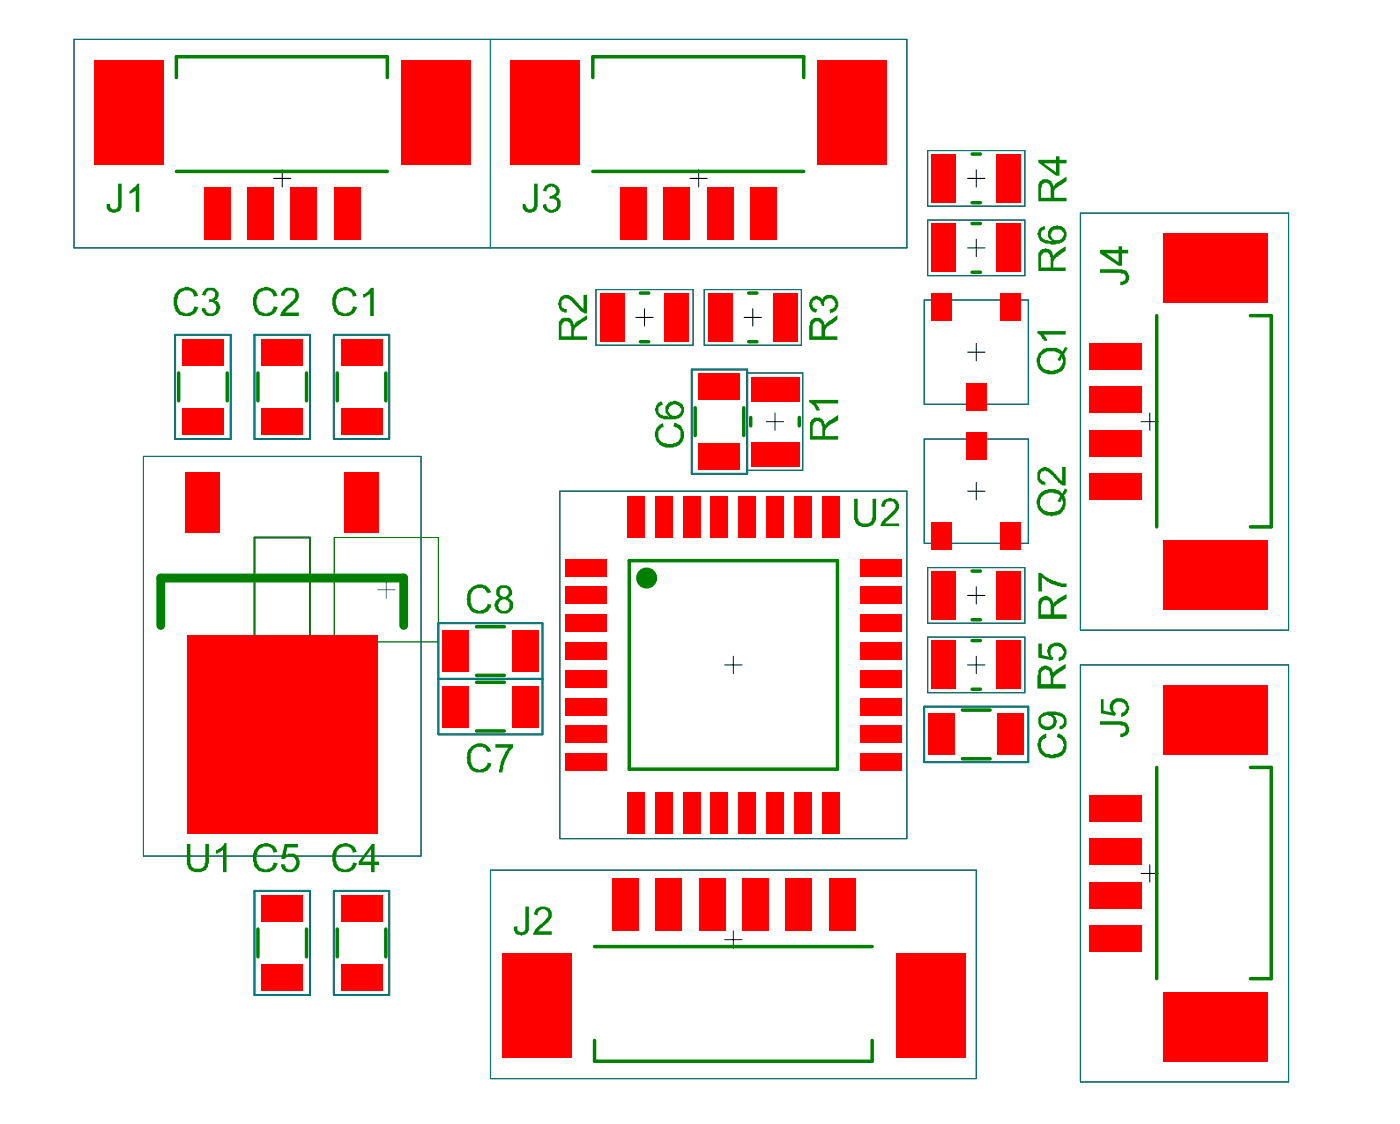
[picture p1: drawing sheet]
<svg xmlns="http://www.w3.org/2000/svg" width="134mm" height="108mm" viewBox="0 0 134 108" stroke-linecap="round" stroke-linejoin="round" font-family="sans-serif">
<path d="M24.4 51.5h5.3v9.9h-5.3z" fill="none" stroke="#800080" stroke-width=".17"/>
<path d="M32 51.5h10v9.9h-10zM36.2 56.4h1.6M37 55.6v1.7" fill="none" stroke="#800080" stroke-width=".1"/>
<path d="M16.8 32h5.3v10h-5.3zM24.4 32h5.3v10h-5.3zM32 32h5.3v10h-5.3zM66.2 35.4h5.4v10h-5.4zM42 59.7h9.9v10.6h-9.9zM42 65h9.9M88.5 67.6h10v5.4h-10zM24.4 85.3h5.3v10h-5.3zM32 85.3h5.3v10h-5.3z" fill="none" stroke="#000" stroke-width=".17"/>
<g fill="none" stroke="#000" stroke-width=".1">
<path d="M7.1 3.8h79.7v19.9h-79.7zM26.2 17.1h1.7M27 16.2v1.7M47 3.8v19.9M66.1 17.1h1.6M66.9 16.2v1.7M88.8 14.4h9.3v5.3h-9.3zM92.7 17.1h1.6M93.5 16.2v1.7M57.1 27.7h9.3v5.3h-9.3zM60.9 30.4h1.6M61.7 29.6v1.6"/>
<path d="M67.4 27.7h9.3v5.3h-9.3zM71.3 30.4h1.6M71.6 35.7h5.3v9.3h-5.3zM72.1 29.6v1.6M74.2 39.5v1.7M88.5 28.7h10v10h-10zM88.8 21.1h9.3v5.3h-9.3zM92.7 23.7h1.6M92.7 33.7h1.6M93.5 22.9v1.7M93.5 32.9v1.6M103.5 20.4h19.9v39.9h-19.9z"/>
<path d="M110.1 39.5v1.7M13.7 43.7h26.6v38.2h-26.6zM53.6 47h33.2v33.3h-33.2zM73.4 40.4h1.6M88.5 42h10v10h-10zM88.8 54.3h9.3v5.4h-9.3zM92.7 47h1.6M92.7 57h1.6M93.5 46.2v1.6M93.5 56.2v1.6M109.3 40.4h1.6M69.4 63.7h1.7"/>
<path d="M70.2 62.8v1.7M88.8 61h9.3v5.3h-9.3zM92.7 63.7h1.6M93.5 62.8v1.7M103.5 63.7h19.9v39.9h-19.9zM47 83.3h46.5v20h-46.5zM69.4 89.9h1.7M70.2 89.1v1.7M109.3 83.6h1.6M110.1 82.8v1.6"/>
</g>
<path d="M24.4 51.5h5.3v9.9h-5.3z" fill="none" stroke="#008000" stroke-width=".17"/>
<path d="M32 51.5h10v9.9h-10z" fill="none" stroke="#008000" stroke-width=".1"/>
<path d="M16.8 32h5.3v10h-5.3zM24.4 32h5.3v10h-5.3zM32 32h5.3v10h-5.3zM66.2 35.4h5.4v10h-5.4zM42 59.7h9.9v10.6h-9.9zM42 65h9.9M88.5 67.6h10v5.4h-10zM24.4 85.3h5.3v10h-5.3zM32 85.3h5.3v10h-5.3z" fill="none" stroke="#008080" stroke-width=".17"/>
<g fill="none" stroke="#008080" stroke-width=".1">
<path d="M7.1 3.8h79.7v19.9h-79.7zM47 3.8v19.9M88.8 14.4h9.3v5.3h-9.3zM57.1 27.7h9.3v5.3h-9.3zM67.4 27.7h9.3v5.3h-9.3zM71.6 35.7h5.3v9.3h-5.3zM88.5 28.7h10v10h-10zM88.8 21.1h9.3v5.3h-9.3zM103.5 20.4h19.9v39.9h-19.9zM13.7 43.7h26.6v38.2h-26.6zM53.6 47h33.2v33.3h-33.2zM88.5 42h10v10h-10z"/>
<path d="M88.8 54.3h9.3v5.4h-9.3zM88.8 61h9.3v5.3h-9.3zM103.5 63.7h19.9v39.9h-19.9zM47 83.3h46.5v20h-46.5z"/>
</g>
<g fill="none" stroke="#008000" stroke-width=".33">
<path d="M16.9 16.4h20.2M16.9 7.4v-2h20.2v2M56.8 16.4h20.2M56.8 7.4v-2h20.2v2M93.1 14.7h.8M93.1 19.4h.8M17.1 35.7v2.7M21.8 35.7v2.7M24.7 35.7v2.7M29.4 35.7v2.7M32.3 35.7v2.7M36.9 35.7v2.7"/>
<path d="M61.3 28.1h.8M61.3 32.7h.8M66.6 39v2.7M71.2 39v2.7M71.7 28.1h.8M71.7 32.7h.8M71.9 40v.8M76.5 40v.8M93.1 26.1h.8M93.1 21.4h.8M110.8 30.2v20.2M119.7 30.2h2v20.2h-2"/>
<path d="M45.6 60h2.7M60.3 53.7h19.9v19.9h-19.9zM93.1 54.7h.8M93.1 59.3h.8M45.6 65.3h2.7M45.6 70h2.7M45.6 64.6h2.7M92.2 72.6h2.6M92.2 68h2.6M93.1 66h.8M93.1 61.3h.8M110.8 73.5v20.2"/>
<path d="M119.7 73.5h2v20.2h-2M24.7 88.9v2.7M29.4 88.9v2.7M32.3 88.9v2.7M36.9 88.9v2.7M56.9 90.6h26.6M56.9 99.6v2h26.6v-2"/>
</g>
<path d="M15.4 59.9v-4.6h23.3v4.6" fill="none" stroke="#008000" stroke-width=".85"/>
<g fill="#008000">
<path d="M32.4 27.6l.5-.1h.4l.5 .2 .2 .2v.2h.1l.1 .2-.4 .1a.74 .74 0 0 0-.6-.6 .74 .74 0 0 0-.8 .3h-.1a1.62 1.62 0 0 0 .1 1.6l.3 .1a.48 .48 0 0 0 .6 .1l.4-.2v-.1h.1v-.3l.4 .1a1.24 1.24 0 0 1-1.7 .8h-.1a1.66 1.66 0 0 1 0-2.6z"/>
<path d="M34.8 28.1h.1l.3-.1 .3-.4h.3v2.7h-.4v-2.2l-.2 .1-.1 .2h-.2v.1h-.1z"/>
<path d="M24.8 27.6l.5-.1h.4l.5 .2 .2 .2v.2h.1l.1 .2-.4 .1a.74 .74 0 0 0-.6-.6 .74 .74 0 0 0-.8 .3h-.1a1.62 1.62 0 0 0 .1 1.6l.3 .1a.48 .48 0 0 0 .6 .1l.4-.2v-.1h.1v-.3l.4 .1a1.24 1.24 0 0 1-1.7 .8h-.1a1.66 1.66 0 0 1 0-2.6z"/>
<path d="M27.3 27.6a1.07 1.07 0 0 1 1.2 .2l.1 .3a1.32 1.32 0 0 1-.7 1.2l-.6 .6h1.3v.4h-1.8a1.94 1.94 0 0 1 1-1.2l.3-.5a.48 .48 0 0 0 .1-.6 .53 .53 0 0 0-.6-.2 .53 .53 0 0 0-.3 .5h-.4l.1-.4z"/>
<path d="M17.2 27.6l.5-.1h.4l.6 .2 .1 .2v.2h.1l.1 .2-.4 .1a.74 .74 0 0 0-.6-.6 .74 .74 0 0 0-.8 .3h-.1a1.62 1.62 0 0 0 .1 1.6l.3 .1a.48 .48 0 0 0 .6 .1l.4-.2v-.1h.1l.1-.3 .3 .1a1.24 1.24 0 0 1-1.7 .8h-.1a1.66 1.66 0 0 1 0-2.6z"/>
<path d="M19.7 27.6a.77 .77 0 0 1 .9 0 .77 .77 0 0 1 .3 .8l-.3 .3 .1 .1a.44 .44 0 0 1 .3 .4l.1 .1v.3l-.1 .1a.91 .91 0 0 1-1.1 .6l-.2-.1-.3-.3-.1-.4h.4v.2a.49 .49 0 0 0 .6 .3 .49 .49 0 0 0 .4-.5l.1-.1-.1-.2-.2-.2-.2-.1h-.3v.1v-.4h.2a.45 .45 0 0 0 .4-.5 .45 .45 0 0 0-.7-.3l-.2 .2v.3l-.4-.1z"/>
<path d="M32.4 80.9l.5-.2h.4l.5 .3 .2 .1v.2h.1l.1 .2-.4 .1a.74 .74 0 0 0-.6-.6 .74 .74 0 0 0-.8 .4h-.1a1.62 1.62 0 0 0 .1 1.6 .91 .91 0 0 0 1.3 0v-.2h.1v-.2h.4a1.24 1.24 0 0 1-1.7 .8 1.43 1.43 0 0 1-.7-1.5l.2-.6z"/>
<path d="M24.8 80.9l.5-.2h.4l.5 .3 .2 .1v.2h.1l.1 .2-.4 .1a.74 .74 0 0 0-.6-.6 .74 .74 0 0 0-.8 .4h-.1a1.62 1.62 0 0 0 .1 1.6 .91 .91 0 0 0 1.3 0v-.2h.1v-.2h.4a1.24 1.24 0 0 1-1.7 .8 1.43 1.43 0 0 1-.7-1.5l.2-.6z"/>
<path d="M27.3 80.8h1.2v.3h-1l-.2 .8a.63 .63 0 0 1 .7-.2h.1a.94 .94 0 0 1 .6 1.2 .94 .94 0 0 1-1.2 .6 .74 .74 0 0 1-.6-.8h.4v.3a.5 .5 0 0 0 .6 .2 .5 .5 0 0 0 .4-.4 .59 .59 0 0 0-.2-.8 .59 .59 0 0 0-.8 .2h-.4z"/>
<path d="M63.1 40.6l.4-.1 .1 .4a.7 .7 0 0 0-.5 1.1 .6 .6 0 0 0 .7 .4l.1 .1h.5l.2-.1a.82 .82 0 0 0 .6-.6 .82 .82 0 0 0-.3-.8l-.4-.2 .1-.3h.1a1.22 1.22 0 0 1 .8 1.2l-.1 .5a1.36 1.36 0 0 1-1.3 .6h-.1a1.23 1.23 0 0 1-1.2-1.6l.1-.3z"/>
<path d="M45.1 71.5a1.22 1.22 0 0 1 1.7 0l.2 .4-.3 .1-.1-.1a.72 .72 0 0 0-1.2-.2 1.17 1.17 0 0 0-.2 1.3 .58 .58 0 0 0 .5 .6l.3 .1 .4-.2 .2-.1 .1-.4 .4 .1h-.1v.2a1.15 1.15 0 0 1-1.5 .6h-.2l-.2-.2a1.98 1.98 0 0 1-.3-1.9z"/>
<path d="M47.4 71.2h1.7v.4a3.8 3.8 0 0 0-1 2.3h-.3l.1-.5a4.7 4.7 0 0 1 .8-1.8h-1.3z"/>
<path d="M45.1 56.3a1.22 1.22 0 0 1 1.7 0l.2 .4-.3 .1-.1-.1a.72 .72 0 0 0-1.2-.2 1.17 1.17 0 0 0-.2 1.3 .58 .58 0 0 0 .5 .6l.3 .1 .4-.2 .3-.3v-.2l.4 .1h-.1v.2a1.25 1.25 0 0 1-1.4 .6l-.5-.2a1.98 1.98 0 0 1-.3-1.9z"/>
<path d="M99.8 70.4l.4-.2v.4a.72 .72 0 0 0-.4 1.2l.1 .1a.45 .45 0 0 0 .6 .3l.1 .1h.3v-.1l.5-.1v-.1a.45 .45 0 0 0 .4-.5l.1-.3-.2-.4-.5-.2 .1-.4h.1a1.03 1.03 0 0 1 .7 1.1v.2a.58 .58 0 0 1-.2 .6 .78 .78 0 0 1-.8 .4l-.1 .1a1.43 1.43 0 0 1-1.5-.7l-.1-.1-.1-.6 .2-.6z"/>
<path d="M11.3 17.6h.3v1.9a.55 .55 0 0 1-.1 .6v.1l-.3 .1a.68 .68 0 0 1-1-.5v-.3h.4v.1a.39 .39 0 0 0 .4 .4 .39 .39 0 0 0 .3-.5z"/>
<path d="M12.4 18.3l.5-.4 .3-.3h.1v2.7h-.3v-2.1l-.1 .1-.5 .3z"/>
<path d="M50.3 86.8h.3v1.9a.53 .53 0 0 1-.3 .7v.1h-.2a.68 .68 0 0 1-.9-.8l.3-.1a.46 .46 0 0 0 .3 .6 .42 .42 0 0 0 .5-.1 .42 .42 0 0 0 0-.5z"/>
<path d="M51.5 86.9l.4-.1a.55 .55 0 0 1 .6 .2h.1a.81 .81 0 0 1 0 1.1l-1 1.1h1.2v.3h-1.7l.1-.5 .3-.3a2.86 2.86 0 0 0 1-1.1v-.1a.51 .51 0 0 0-.6-.5 .51 .51 0 0 0-.4 .6l-.4-.1 .1-.4z"/>
<path d="M51.1 17.6h.4v1.8a.78 .78 0 0 1-.9 1l-.3-.1-.1-.2a.55 .55 0 0 1-.2-.6h.3l.1 .2a.32 .32 0 0 0 .4 .3 .45 .45 0 0 0 .3-.5z"/>
<path d="M52.2 17.7a.81 .81 0 0 1 1.2 .2l.2 .2a.6 .6 0 0 1-.3 .7h-.1h.1a.72 .72 0 0 1 .2 1.2 .84 .84 0 0 1-.9 .4 .84 .84 0 0 1-.6-.8l.2-.1 .1 .1a.32 .32 0 0 0 .4 .4l.1 .1h.1v-.1a.43 .43 0 0 0 .4-.5 .46 .46 0 0 0-.5-.5h-.2l.1-.2a.51 .51 0 0 0 .5-.3 .51 .51 0 0 0 0-.5l-.3-.1a.45 .45 0 0 0-.6 .3v.1h-.3z"/>
<path d="M105.3 25.8h2.1l.2 .1a.42 .42 0 0 1 .4 .4l.1 .1a.76 .76 0 0 1-.8 .9v-.3h.1a.42 .42 0 0 0 .4-.5 .32 .32 0 0 0-.4-.3l-.1-.1h-2z"/>
<path d="M105.3 69h2.1l.2 .1a.42 .42 0 0 1 .4 .4l.1 .1a.76 .76 0 0 1-.8 1v-.4h.1a.42 .42 0 0 0 .4-.4 .32 .32 0 0 0-.4-.3l-.1-.1h-2z"/>
<path d="M105.4 66.9h.3v1.1l.7 .2a.89 .89 0 0 1 0-1 .89 .89 0 0 1 1-.4l.2 .1a.89 .89 0 0 1 .5 1 .89 .89 0 0 1-.7 .7v-.3v-.1a.3 .3 0 0 0 .4-.3h.1v-.2a.68 .68 0 0 0-.6-.5 .68 .68 0 0 0-.7 .3v.1a.6 .6 0 0 0 .3 .7l-.1 .2-1.4-.2z"/>
<path d="M99.3 31.7h2.7v.3h-2.1l.3 .3v.2h.1v.1h-.4v-.1l-.1-.1-.1-.3-.4-.2z"/>
<path d="M99.6 44.9h.1a.61 .61 0 0 1 .8 0l1.2 1.2v-1.4h.3v1.8l-.5-.1-.6-.9-.5-.3a.53 .53 0 0 0-.6 0 .53 .53 0 0 0-.2 .6l.2 .3h.3v.4l-.2-.1a.78 .78 0 0 1-.6-1l.1-.4z"/>
<path d="M77.5 38.3h2.8v.3h-2.1l.1 .4h.1v.1h.1v.2h-.3l-.2-.4-.3-.3-.2-.1z"/>
<path d="M53.7 28.4a.81 .81 0 0 1 1.2 .2l1 1v-1.4h.3v1.8h-.2l-.4-.2-.8-.9a.55 .55 0 0 0-.5-.3 .55 .55 0 0 0-.5 .3 .55 .55 0 0 0 .1 .6l.1 .1h.3v.3h-.3l-.1-.1a.3 .3 0 0 1-.3-.3h-.1l-.1-.5h.1v-.3z"/>
<path d="M77.8 28.4l.5-.1 .4 .4a.72 .72 0 0 1 .7-.5 .72 .72 0 0 1 .7 .4 .63 .63 0 0 1 .2 .7l-.2 .4-.3 .2h-.2v.1h-.1l-.1-.3 .1-.1a.32 .32 0 0 0 .4-.4 .5 .5 0 0 0-.1-.5 .5 .5 0 0 0-.6-.1 .51 .51 0 0 0-.3 .7l-.2-.1v-.1h-.1a.47 .47 0 0 0-.7-.4l-.2 .4 .1 .1a.32 .32 0 0 0 .4 .4v.3h-.2a.87 .87 0 0 1-.5-.6v-.4h.1v-.2z"/>
<path d="M99.4 61.6h.4v1.1l.6 .2-.1-.6a.88 .88 0 0 1 1-.8h.1a1.04 1.04 0 0 1 .6 1.5l-.6 .3v-.3v-.1a.45 .45 0 0 0 .3-.8 .6 .6 0 0 0-.7-.2 .6 .6 0 0 0-.4 .6l.1 .4 .2 .1-.1 .2-1.4-.2z"/>
<path d="M99.4 54.8l.4 .1 .2 .3 .9 .4 .7 .3h.5v.3l-.9-.1v-.1l-.4-.1-.4-.1v-.1h-.1l-.5-.4v1.3h-.4z"/>
<path d="M17.9 80.8h.3v1.7a.66 .66 0 0 0 .4 .6v.1h.3a.49 .49 0 0 0 .7-.6h.1v-1.8h.3v1.6a1.08 1.08 0 0 1-.8 1.1 1.08 1.08 0 0 1-1.2-.5v-.2h-.1z"/>
<path d="M20.7 81.4h.1v-.1a1.07 1.07 0 0 0 .7-.6h.2v2.8h-.3v-2.1l-.4 .1v.1h-.2v.1h-.1z"/>
<path d="M81.8 47.7h.3v1.6a.55 .55 0 0 0 .2 .6 .73 .73 0 0 0 .8 .2l.4-.2v-.3l.1-.1v-1.8h.3v1.6a1.02 1.02 0 0 1-1.4 1.1h-.3v-.1a.45 .45 0 0 1-.3-.5h-.1z"/>
<path d="M84.7 47.8l.3-.1a.82 .82 0 0 1 1.1 1l-.3 .4-.5 .5-.4 .3-.2 .2h1.4v.3h-1.8l.2-.5 .8-.8a1.03 1.03 0 0 0 .5-.8h-.1a.51 .51 0 0 0-.7-.3l-.3 .3v.2h-.3l.1-.5z"/>
<path d="M35.5 81.3l-.8 1.2h.8zM35.6 80.8h.3v1.7h.4v.3h-.4v.7h-.4v-.7h-1.1v-.3z"/>
<path d="M63 38.5h.4l.1 .3a.34 .34 0 0 0-.5 .4 .43 .43 0 0 0 .5 .5v.1h.4l.1 .1 .1-.1a.72 .72 0 0 1-.4-.8 .72 .72 0 0 1 .7-.5l.1-.1 .4 .1a.79 .79 0 0 1 .5 1.1 .59 .59 0 0 1-.6 .5h-.1h-.3a1.81 1.81 0 0 1-1.4-.3l-.2-.2-.1-.5 .2-.4zM64.1 38.9a.57 .57 0 0 0 0 .6 .57 .57 0 0 0 .6 .3h.1v-.1a.3 .3 0 0 0 .4-.3 .58 .58 0 0 0-.4-.6l-.1-.1h-.2z"/>
<path d="M48 56.3v.1a.36 .36 0 0 0-.1 .6h.1a.44 .44 0 0 0 .7-.1 .44 .44 0 0 0-.3-.6zM47.9 57.5v.1a.33 .33 0 0 0-.1 .5 .55 .55 0 0 0 .7 .4 .55 .55 0 0 0 .3-.8l-.4-.3zM47.8 56.1h.1a.78 .78 0 0 1 .8 0 .78 .78 0 0 1 .3 .9l-.2 .2h-.2a.8 .8 0 0 1 .4 1.3 .94 .94 0 0 1-1.1 .2 .94 .94 0 0 1-.6-.9l.1-.3 .5-.3a.63 .63 0 0 1-.2-1z"/>
<path d="M99.8 68.6a.61 .61 0 0 0 .2 .9 .61 .61 0 0 0 .9-.5 .43 .43 0 0 0-.5-.5l-.2-.1-.3 .1v.1zM99.7 68.4a2.32 2.32 0 0 1 2.1 0 .68 .68 0 0 1 .3 .6 .78 .78 0 0 1-.4 .8h-.3v-.3h.1a.35 .35 0 0 0 .4-.5v-.1a1.08 1.08 0 0 0-1-.5 .76 .76 0 0 1 0 1.3l-.4 .2a.99 .99 0 0 1-1.1-.6v-.2a.51 .51 0 0 1 .3-.7z"/>
<path d="M105.9 24.3l1.2 .8v-.8zM105.3 23.9h1.8v-.3h.3v.3h.6v.4h-.6v1.1h-.3l-1.8-1.1z"/>
<path d="M99.9 33.8v.1a.68 .68 0 0 0-.3 .7 .66 .66 0 0 0 .3 .6l.2 .2 .5 .1a1.09 1.09 0 0 0 1.1-.7l.1-.1-.1-.5h-.1l-.1 .4-.2-.1v-.2h.1l.1-.3-.1-.2a1.6 1.6 0 0 0-1.5 0zM99.9 33.4h.2a1.85 1.85 0 0 1 1.7 .2l.2-.4 .2 .1-.3 .6a1.27 1.27 0 0 1-1 1.9 1.3 1.3 0 0 1-1.5-.7 1.3 1.3 0 0 1 .4-1.5z"/>
<path d="M99.7 47.6v.1a.9 .9 0 0 0 .1 1.1 1.53 1.53 0 0 0 1.7 0l.1-.3a.48 .48 0 0 0 .1-.7v-.1l-.2 .4-.2-.1 .2-.5-.2-.2a1.16 1.16 0 0 0-1.5 .3zM99.8 47.1l.3-.2a1.73 1.73 0 0 1 1.5 .2l.1 .1 .3-.5 .2 .2-.3 .6a.63 .63 0 0 1 .1 .7v.1a1.17 1.17 0 0 1-1.1 1.1h-.2h-.1a.86 .86 0 0 1-.8-.3 1.29 1.29 0 0 1-.5-1.4l.1-.3z"/>
<path d="M78 40.4l-.2 .3v1h.9v-.9v-.2a.45 .45 0 0 0-.5-.3zM77.7 40.1a.68 .68 0 0 1 .8-.1 .68 .68 0 0 1 .4 .6h.1v.1l.4-.5 .9-.5v.5l-1 .5-.2 .3v.2h-.1v.5h1.3v.4h-2.7v-1.7z"/>
<path d="M54 30.8l-.2 .1v.2v1.1h.9v-1l-.1-.1a.35 .35 0 0 0-.5-.3zM53.8 30.4h.3a.6 .6 0 0 1 .8 .5v.3l.3-.4 1-.6v.4l-.9 .6-.3 .2v.2h-.1v.6h1.3v.3h-2.7v-1.2a.63 .63 0 0 1 .2-.7z"/>
<path d="M78.1 30.8l-.3 .3v1.1h.9v-.8a.46 .46 0 0 0-.3-.6zM77.8 30.5h.1a.68 .68 0 0 1 1 .5l.1 .2 .1-.3 1.1-.7v.4l-.9 .6a.66 .66 0 0 0-.3 .6v.4h1.2v.3h-2.7v-1.3l.1-.1v-.3z"/>
<path d="M99.8 17.6l-.1 .4v.9h.9v-1l-.1-.1a.35 .35 0 0 0-.5-.3zM99.6 17.3h.1a.64 .64 0 0 1 .6-.1 .64 .64 0 0 1 .5 .5h.1v.2l.1-.3 1.1-.7v.4l-.8 .6a.45 .45 0 0 0-.4 .5v.5h1.2v.4h-2.7v-1.7h.1z"/>
<path d="M99.9 15.6l1.2 .9v-.9zM99.4 15.3h1.7v-.3h.3v.3h.7v.3h-.7v1.2h-.3l-1.7-1.2z"/>
<path d="M99.8 64.2l-.1 .2v1.1h.9v-.9h-.1a.34 .34 0 0 0 0-.3 .34 .34 0 0 0-.3-.2h-.2zM99.7 63.8h.1a.8 .8 0 0 1 1.1 .7l.3-.4 .8-.6v.5l-.9 .6-.2 .3v.6h1.1v.4h-2.7v-1.3h.1v-.5h.1v-.1z"/>
<path d="M99.9 24.2l-.2 .3v1.1h.9v-1l-.1-.1a.32 .32 0 0 0-.4-.3zM99.8 23.8l.4-.1v.1l.4 .1 .2 .3 .1 .4 .2-.4 .9-.6v.4l-.5 .3v.1h-.1l-.1 .2h-.2l-.2 .4v.6h1.1v.3h-2.6v-1.3a.38 .38 0 0 1 .2-.5z"/>
<path d="M99.6 21.8l.4-.2 .1 .4a.42 .42 0 0 0-.4 .4 .59 .59 0 0 0 .7 .6v.1h.3l-.2-.2a.75 .75 0 0 1-.1-.8 .75 .75 0 0 1 .7-.5h.1h.1a.74 .74 0 0 1 .8 .9 .85 .85 0 0 1-.9 .8l-.2 .1-.6-.1a1.01 1.01 0 0 1-1.1-1zM100.8 22.1a.57 .57 0 0 0 0 .7 .57 .57 0 0 0 .7 .1l.4-.3a.58 .58 0 0 0-.5-.6h-.5z"/>
<path d="M99.9 57.5l-.2 .4v.9h.9v-1h-.1a.34 .34 0 0 0-.1-.3 .34 .34 0 0 0-.4 0zM99.8 57.1a.8 .8 0 0 1 1.1 .7l.3-.4 .9-.5v.4l-1.2 .8v.7h1.2v.4h-2.7v-1.3a.53 .53 0 0 1 .4-.7z"/>
</g>
<circle cx="61.9" cy="55.3" r=".33" fill="none" stroke="#008000" stroke-width="1.3"/>
<g fill="#f00">
<path d="M32.6 32.5h4v2.5h-4z" fill-rule="evenodd"/>
<path d="M32.6 39.1h4v2.5h-4z" fill-rule="evenodd"/>
<path d="M25 32.5h4v2.5h-4z" fill-rule="evenodd"/>
<path d="M25 39.1h4v2.5h-4z" fill-rule="evenodd"/>
<path d="M17.4 32.5h4v2.5h-4z" fill-rule="evenodd"/>
<path d="M17.4 39.1h4v2.5h-4z" fill-rule="evenodd"/>
<path d="M32.6 92.3h4v2.5h-4z" fill-rule="evenodd"/>
<path d="M32.6 85.7h4v2.5h-4z" fill-rule="evenodd"/>
<path d="M25 92.3h4v2.5h-4z" fill-rule="evenodd"/>
<path d="M25 85.7h4v2.5h-4z" fill-rule="evenodd"/>
<path d="M66.9 35.8h4v2.5h-4z" fill-rule="evenodd"/>
<path d="M66.9 42.4h4v2.5h-4z" fill-rule="evenodd"/>
<path d="M42.4 65.6h2.5v4h-2.5z" fill-rule="evenodd"/>
<path d="M49 65.6h2.5v4h-2.5z" fill-rule="evenodd"/>
<path d="M42.4 60.3h2.5v4h-2.5z" fill-rule="evenodd"/>
<path d="M49 60.3h2.5v4h-2.5z" fill-rule="evenodd"/>
<path d="M95.6 68.3h2.5v4h-2.5z" fill-rule="evenodd"/>
<path d="M88.9 68.3h2.5v4h-2.5z" fill-rule="evenodd"/>
<path d="M9 5.8h6.6v9.9h-6.6z" fill-rule="evenodd"/>
<path d="M19.5 17.9h2.5v5h-2.5z" fill-rule="evenodd"/>
<path d="M23.7 17.9h2.5v5h-2.5z" fill-rule="evenodd"/>
<path d="M32 17.9h2.5v5h-2.5z" fill-rule="evenodd"/>
<path d="M27.9 17.9h2.4v5h-2.4z" fill-rule="evenodd"/>
<path d="M38.4 5.8h6.7v9.9h-6.7z" fill-rule="evenodd"/>
<path d="M48.1 91.3h6.6v10h-6.6z" fill-rule="evenodd"/>
<path d="M62.8 84.1h2.5v5h-2.5z" fill-rule="evenodd"/>
<path d="M58.6 84.1h2.5v5h-2.5z" fill-rule="evenodd"/>
<path d="M66.9 84.1h2.5v5h-2.5z" fill-rule="evenodd"/>
<path d="M75.3 84.1h2.4v5h-2.4z" fill-rule="evenodd"/>
<path d="M71.1 84.1h2.5v5h-2.5z" fill-rule="evenodd"/>
<path d="M79.4 84.1h2.5v5h-2.5z" fill-rule="evenodd"/>
<path d="M85.8 91.3h6.7v10h-6.7z" fill-rule="evenodd"/>
<path d="M48.9 5.8h6.6v9.9h-6.6z" fill-rule="evenodd"/>
<path d="M59.4 17.9h2.5v5h-2.5z" fill-rule="evenodd"/>
<path d="M63.6 17.9h2.5v5h-2.5z" fill-rule="evenodd"/>
<path d="M71.9 17.9h2.5v5h-2.5z" fill-rule="evenodd"/>
<path d="M67.7 17.9h2.5v5h-2.5z" fill-rule="evenodd"/>
<path d="M78.3 5.8h6.6v9.9h-6.6z" fill-rule="evenodd"/>
<path d="M111.4 22.3h10v6.7h-10z" fill-rule="evenodd"/>
<path d="M104.3 32.9h5v2.5h-5z" fill-rule="evenodd"/>
<path d="M104.3 37h5v2.5h-5z" fill-rule="evenodd"/>
<path d="M104.3 45.4h5v2.4h-5z" fill-rule="evenodd"/>
<path d="M104.3 41.2h5v2.5h-5z" fill-rule="evenodd"/>
<path d="M111.4 51.8h10v6.6h-10z" fill-rule="evenodd"/>
<path d="M111.4 65.6h10v6.6h-10z" fill-rule="evenodd"/>
<path d="M104.3 76.1h5v2.5h-5z" fill-rule="evenodd"/>
<path d="M104.3 80.3h5v2.5h-5z" fill-rule="evenodd"/>
<path d="M104.3 88.6h5v2.5h-5z" fill-rule="evenodd"/>
<path d="M104.3 84.4h5v2.5h-5z" fill-rule="evenodd"/>
<path d="M111.4 95h10v6.7h-10z" fill-rule="evenodd"/>
<path d="M92.5 36.7h2v2.7h-2z" fill-rule="evenodd"/>
<path d="M95.8 28.1h2v2.6h-2z" fill-rule="evenodd"/>
<path d="M89.2 28.1h2v2.6h-2z" fill-rule="evenodd"/>
<path d="M92.5 41.4h2v2.6h-2z" fill-rule="evenodd"/>
<path d="M89.2 50h2v2.7h-2z" fill-rule="evenodd"/>
<path d="M95.8 50h2v2.7h-2z" fill-rule="evenodd"/>
<path d="M71.9 36.1h4.6v2.3h-4.6z" fill-rule="evenodd"/>
<path d="M71.9 42.3h4.6v2.3h-4.6z" fill-rule="evenodd"/>
<path d="M57.4 28.1h2.4v4.6h-2.4z" fill-rule="evenodd"/>
<path d="M63.7 28.1h2.3v4.6h-2.3z" fill-rule="evenodd"/>
<path d="M74 28.1h2.4v4.6h-2.4z" fill-rule="evenodd"/>
<path d="M67.8 28.1h2.3v4.6h-2.3z" fill-rule="evenodd"/>
<path d="M89.2 14.7h2.3v4.7h-2.3z" fill-rule="evenodd"/>
<path d="M95.4 14.7h2.4v4.7h-2.4z" fill-rule="evenodd"/>
<path d="M95.4 61.3h2.4v4.7h-2.4z" fill-rule="evenodd"/>
<path d="M89.2 61.3h2.3v4.7h-2.3z" fill-rule="evenodd"/>
<path d="M95.4 21.4h2.4v4.7h-2.4z" fill-rule="evenodd"/>
<path d="M89.2 21.4h2.3v4.7h-2.3z" fill-rule="evenodd"/>
<path d="M89.2 54.7h2.3v4.6h-2.3z" fill-rule="evenodd"/>
<path d="M95.4 54.7h2.4v4.6h-2.4z" fill-rule="evenodd"/>
<path d="M17.9 60.8h18.3v19h-18.3z" fill-rule="evenodd"/>
<path d="M17.8 45.2h3.3v5.8h-3.3z" fill-rule="evenodd"/>
<path d="M33 45.2h3.3v5.8h-3.3z" fill-rule="evenodd"/>
<path d="M54.1 53.5h4v1.7h-4z" fill-rule="evenodd"/>
<path d="M54.1 56.2h4v1.6h-4z" fill-rule="evenodd"/>
<path d="M54.1 58.8h4v1.7h-4z" fill-rule="evenodd"/>
<path d="M54.1 61.5h4v1.7h-4z" fill-rule="evenodd"/>
<path d="M54.1 64.1h4v1.7h-4z" fill-rule="evenodd"/>
<path d="M54.1 66.8h4v1.7h-4z" fill-rule="evenodd"/>
<path d="M54.1 69.5h4v1.6h-4z" fill-rule="evenodd"/>
<path d="M54.1 72.1h4v1.7h-4z" fill-rule="evenodd"/>
<path d="M60.1 75.8h1.6v4h-1.6z" fill-rule="evenodd"/>
<path d="M62.7 75.8h1.7v4h-1.7z" fill-rule="evenodd"/>
<path d="M65.4 75.8h1.7v4h-1.7z" fill-rule="evenodd"/>
<path d="M68.1 75.8h1.6v4h-1.6z" fill-rule="evenodd"/>
<path d="M70.7 75.8h1.7v4h-1.7z" fill-rule="evenodd"/>
<path d="M73.4 75.8h1.6v4h-1.6z" fill-rule="evenodd"/>
<path d="M76 75.8h1.7v4h-1.7z" fill-rule="evenodd"/>
<path d="M78.7 75.8h1.7v4h-1.7z" fill-rule="evenodd"/>
<path d="M82.4 72.1h3.9v1.7h-3.9z" fill-rule="evenodd"/>
<path d="M82.4 69.5h3.9v1.6h-3.9z" fill-rule="evenodd"/>
<path d="M82.4 66.8h3.9v1.7h-3.9z" fill-rule="evenodd"/>
<path d="M82.4 64.1h3.9v1.7h-3.9z" fill-rule="evenodd"/>
<path d="M82.4 61.5h3.9v1.7h-3.9z" fill-rule="evenodd"/>
<path d="M82.4 58.8h3.9v1.7h-3.9z" fill-rule="evenodd"/>
<path d="M82.4 56.2h3.9v1.6h-3.9z" fill-rule="evenodd"/>
<path d="M82.4 53.5h3.9v1.7h-3.9z" fill-rule="evenodd"/>
<path d="M78.7 47.5h1.7v4h-1.7z" fill-rule="evenodd"/>
<path d="M76 47.5h1.7v4h-1.7z" fill-rule="evenodd"/>
<path d="M73.4 47.5h1.6v4h-1.6z" fill-rule="evenodd"/>
<path d="M70.7 47.5h1.7v4h-1.7z" fill-rule="evenodd"/>
<path d="M68.1 47.5h1.6v4h-1.6z" fill-rule="evenodd"/>
<path d="M65.4 47.5h1.7v4h-1.7z" fill-rule="evenodd"/>
<path d="M62.7 47.5h1.7v4h-1.7z" fill-rule="evenodd"/>
<path d="M60.1 47.5h1.6v4h-1.6z" fill-rule="evenodd"/>
</g>
</svg>
